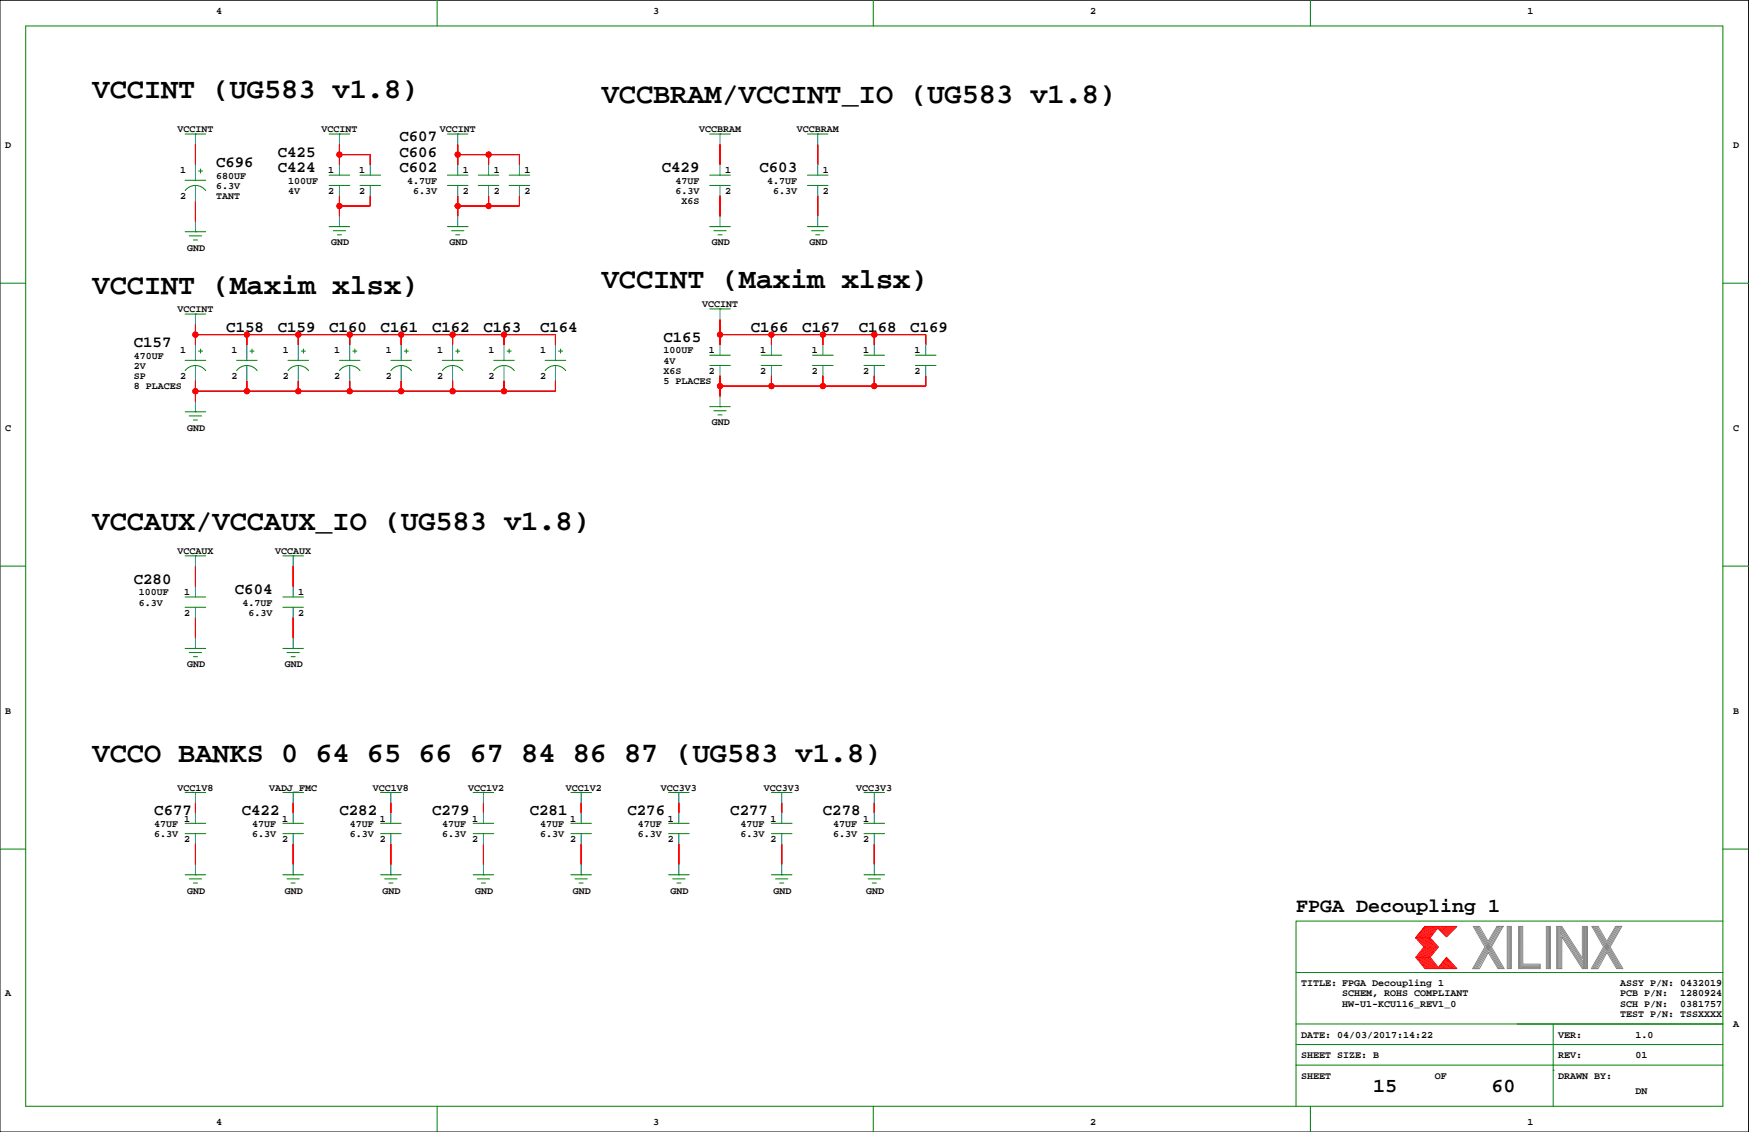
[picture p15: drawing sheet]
<svg xmlns="http://www.w3.org/2000/svg" width="432mm" height="279mm" viewBox="0 0 432 279" stroke-linecap="round" stroke-linejoin="round" font-family="sans-serif">
<defs><g id="words">
<g font-size="7.1">
<text x="22.9" y="24.2">VCCINT (UG583 v1.8)</text>
<text x="148.6" y="25.5">VCCBRAM/VCCINT_IO (UG583 v1.8)</text>
<text x="148.6" y="71.2">VCCINT (Maxim xlsx)</text>
<text x="22.9" y="72.5">VCCINT (Maxim xlsx)</text>
<text x="22.9" y="130.9">VCCAUX/VCCAUX_IO (UG583 v1.8)</text>
<text x="22.9" y="188">VCCO BANKS 0 64 65 66 67 84 86 87 (UG583 v1.8)</text>
</g>
<g font-size="4.9">
<text x="320" y="225.2">FPGA Decoupling 1</text>
<text x="339" y="269.6">15</text>
<text x="368.2" y="269.6">60</text>
</g>
<g font-size="3.9">
<text x="98.6" y="34.9">C607</text>
<text x="53.3" y="41.3">C696</text>
<text x="68.6" y="38.7">C425</text>
<text x="98.6" y="38.7">C606</text>
<text x="68.6" y="42.5">C424</text>
<text x="98.6" y="42.5">C602</text>
<text x="163.4" y="42.5">C429</text>
<text x="187.5" y="42.5">C603</text>
<text x="55.9" y="81.9">C158</text>
<text x="68.6" y="81.9">C159</text>
<text x="81.3" y="81.9">C160</text>
<text x="94" y="81.9">C161</text>
<text x="106.7" y="81.9">C162</text>
<text x="119.4" y="81.9">C163</text>
<text x="133.3" y="81.9">C164</text>
<text x="185.4" y="81.9">C166</text>
<text x="198.1" y="81.9">C167</text>
<text x="212" y="81.9">C168</text>
<text x="224.7" y="81.9">C169</text>
<text x="33" y="85.7">C157</text>
<text x="163.8" y="84.4">C165</text>
<text x="33" y="144.1">C280</text>
<text x="58" y="146.7">C604</text>
<text x="38.1" y="201.3">C677</text>
<text x="59.7" y="201.3">C422</text>
<text x="83.8" y="201.3">C282</text>
<text x="106.7" y="201.3">C279</text>
<text x="130.8" y="201.3">C281</text>
<text x="154.9" y="201.3">C276</text>
<text x="180.3" y="201.3">C277</text>
<text x="203.2" y="201.3">C278</text>
</g>
<g font-size="2.5">
<text x="53.3" y="3.4">4</text>
<text x="161.3" y="3.4">3</text>
<text x="269.2" y="3.4">2</text>
<text x="377.1" y="3.4">1</text>
<text x="43.8" y="32.6">VCCINT</text>
<text x="79.4" y="32.6">VCCINT</text>
<text x="108.6" y="32.6">VCCINT</text>
<text x="172.6" y="32.6">VCCBRAM</text>
<text x="196.7" y="32.6">VCCBRAM</text>
<text x="1.3" y="36.4">D</text>
<text x="427.9" y="36.4">D</text>
<text x="44.4" y="42.8">1</text>
<text x="53.3" y="44.1">680UF</text>
<text x="53.3" y="46.6">6.3V</text>
<text x="71.1" y="47.9">4V</text>
<text x="71.1" y="45.3">100UF</text>
<text x="81" y="42.8">1</text>
<text x="81" y="47.9">2</text>
<text x="88.7" y="42.8">1</text>
<text x="88.7" y="47.9">2</text>
<text x="100.5" y="45.3">4.7UF</text>
<text x="102" y="47.9">6.3V</text>
<text x="114.3" y="42.8">1</text>
<text x="114.3" y="47.9">2</text>
<text x="121.9" y="42.8">1</text>
<text x="121.9" y="47.9">2</text>
<text x="129.5" y="42.8">1</text>
<text x="129.5" y="47.9">2</text>
<text x="166.8" y="45.3">47UF</text>
<text x="166.8" y="47.9">6.3V</text>
<text x="179" y="47.9">2</text>
<text x="179" y="42.8">1</text>
<text x="189.4" y="45.3">4.7UF</text>
<text x="190.9" y="47.9">6.3V</text>
<text x="203.2" y="42.8">1</text>
<text x="203.2" y="47.9">2</text>
<text x="44.4" y="49.1">2</text>
<text x="53.3" y="49.1">TANT</text>
<text x="168.2" y="50.4">X6S</text>
<text x="46.2" y="61.8">GND</text>
<text x="81.8" y="60.6">GND</text>
<text x="111" y="60.6">GND</text>
<text x="175.7" y="60.6">GND</text>
<text x="199.9" y="60.6">GND</text>
<text x="43.8" y="77.1">VCCINT</text>
<text x="173.3" y="75.8">VCCINT</text>
<text x="33" y="88.5">470UF</text>
<text x="44.4" y="87.2">1</text>
<text x="57.1" y="87.2">1</text>
<text x="69.8" y="87.2">1</text>
<text x="82.5" y="87.2">1</text>
<text x="95.2" y="87.2">1</text>
<text x="107.9" y="87.2">1</text>
<text x="120.6" y="87.2">1</text>
<text x="133.3" y="87.2">1</text>
<text x="163.8" y="87.2">100UF</text>
<text x="163.8" y="89.8">4V</text>
<text x="175" y="87.2">1</text>
<text x="187.7" y="87.2">1</text>
<text x="200.4" y="87.2">1</text>
<text x="213.1" y="87.2">1</text>
<text x="225.8" y="87.2">1</text>
<text x="33" y="91">2V</text>
<text x="33" y="93.6">SP</text>
<text x="44.4" y="93.6">2</text>
<text x="57.1" y="93.6">2</text>
<text x="69.8" y="93.6">2</text>
<text x="82.5" y="93.6">2</text>
<text x="95.2" y="93.6">2</text>
<text x="107.9" y="93.6">2</text>
<text x="120.6" y="93.6">2</text>
<text x="133.3" y="93.6">2</text>
<text x="163.8" y="94.9">5 PLACES</text>
<text x="163.8" y="92.3">X6S</text>
<text x="175" y="92.3">2</text>
<text x="187.7" y="92.3">2</text>
<text x="200.4" y="92.3">2</text>
<text x="213.1" y="92.3">2</text>
<text x="225.8" y="92.3">2</text>
<text x="33" y="96.1">8 PLACES</text>
<text x="1.3" y="106.3">C</text>
<text x="46.2" y="106.3">GND</text>
<text x="175.7" y="105">GND</text>
<text x="427.9" y="106.3">C</text>
<text x="43.8" y="136.8">VCCAUX</text>
<text x="67.9" y="136.8">VCCAUX</text>
<text x="34.3" y="146.9">100UF</text>
<text x="34.3" y="149.4">6.3V</text>
<text x="45.5" y="146.9">1</text>
<text x="59.9" y="149.4">4.7UF</text>
<text x="73.6" y="146.9">1</text>
<text x="45.5" y="152">2</text>
<text x="61.4" y="152">6.3V</text>
<text x="73.6" y="152">2</text>
<text x="46.2" y="164.7">GND</text>
<text x="70.3" y="164.7">GND</text>
<text x="1.3" y="176.1">B</text>
<text x="427.9" y="176.1">B</text>
<text x="43.8" y="195.2">VCC1V8</text>
<text x="66.4" y="195.2">VADJ_FMC</text>
<text x="92.1" y="195.2">VCC1V8</text>
<text x="115.5" y="195.2">VCC1V2</text>
<text x="139.7" y="195.2">VCC1V2</text>
<text x="163.2" y="195.2">VCC3V3</text>
<text x="188.6" y="195.2">VCC3V3</text>
<text x="211.4" y="195.2">VCC3V3</text>
<text x="45.5" y="202.8">1</text>
<text x="69.6" y="202.8">1</text>
<text x="93.7" y="202.8">1</text>
<text x="116.6" y="202.8">1</text>
<text x="140.7" y="202.8">1</text>
<text x="164.9" y="202.8">1</text>
<text x="190.2" y="202.8">1</text>
<text x="213.1" y="202.8">1</text>
<text x="38.1" y="204">47UF</text>
<text x="38.1" y="206.6">6.3V</text>
<text x="45.5" y="207.9">2</text>
<text x="62.2" y="206.6">6.3V</text>
<text x="62.2" y="204">47UF</text>
<text x="69.6" y="207.9">2</text>
<text x="86.3" y="206.6">6.3V</text>
<text x="86.3" y="204">47UF</text>
<text x="93.7" y="207.9">2</text>
<text x="109.2" y="206.6">6.3V</text>
<text x="109.2" y="204">47UF</text>
<text x="116.6" y="207.9">2</text>
<text x="133.3" y="206.6">6.3V</text>
<text x="133.3" y="204">47UF</text>
<text x="140.7" y="207.9">2</text>
<text x="157.4" y="206.6">6.3V</text>
<text x="157.4" y="204">47UF</text>
<text x="164.9" y="207.9">2</text>
<text x="182.8" y="206.6">6.3V</text>
<text x="182.8" y="204">47UF</text>
<text x="190.2" y="207.9">2</text>
<text x="205.7" y="206.6">6.3V</text>
<text x="205.7" y="204">47UF</text>
<text x="213.1" y="207.9">2</text>
<text x="46.2" y="220.6">GND</text>
<text x="70.3" y="220.6">GND</text>
<text x="94.5" y="220.6">GND</text>
<text x="117.3" y="220.6">GND</text>
<text x="141.4" y="220.6">GND</text>
<text x="165.6" y="220.6">GND</text>
<text x="191" y="220.6">GND</text>
<text x="213.8" y="220.6">GND</text>
<text x="1.3" y="245.9">A</text>
<text x="321.2" y="243.4">TITLE: FPGA Decoupling 1</text>
<text x="331.4" y="245.9">SCHEM, ROHS COMPLIANT</text>
<text x="400" y="245.9">PCB P/N:</text>
<text x="400" y="243.4">ASSY P/N: 0432019</text>
<text x="414.8" y="245.9">1280924</text>
<text x="331.4" y="248.5">HW-U1-KCU116_REV1_0</text>
<text x="400" y="251">TEST P/N: TSSXXXX</text>
<text x="400" y="248.5">SCH P/N:</text>
<text x="414.8" y="248.5">0381757</text>
<text x="321.2" y="256.1">DATE: 04/03/2017:14:22</text>
<text x="384.7" y="256.1">VER:</text>
<text x="403.8" y="256.1">1.0</text>
<text x="427.9" y="253.6">A</text>
<text x="321.2" y="261.2">SHEET SIZE: B</text>
<text x="384.7" y="261.2">REV:</text>
<text x="403.8" y="261.2">01</text>
<text x="321.2" y="266.3">SHEET</text>
<text x="354.2" y="266.3">OF</text>
<text x="384.7" y="266.3">DRAWN BY:</text>
<text x="403.8" y="270.1">DN</text>
<text x="53.3" y="277.7">4</text>
<text x="161.3" y="277.7">3</text>
<text x="269.2" y="277.7">2</text>
<text x="377.1" y="277.7">1</text>
</g>
</g></defs>
<path d="M0 .1h431.7v279.3h-431.7z" fill="none" stroke="#000" stroke-width=".25"/>
<g fill="none" stroke="#008000" stroke-width=".25">
<path d="M6.3 6.4h419.1v266.7h-419.1zM107.9 .1v6.3M215.6 .1v6.3M323.5 .1v6.3M45.7 33.1h5.1M48.2 33.1h.1M81.3 33.1h5M83.8 33.1h.1M110.5 33.1h5M113 33.1h.1M175.2 33.1h5.1M177.8 33.1h.1"/>
<path d="M199.3 33.1h5.1M201.9 33.1h.1M45.7 57.2h5.1M45.7 44.5h5.1M45.7 47a3.2 3.2 0 0 1 5.1 0M46.7 58.2h3.1M47.7 59.2h1.1M48.2 57.2h.1M49 42.2h1M49.5 41.7v1M81.3 55.9h5M81.3 45.8h5"/>
<path d="M81.3 43.2h5M82.3 56.9h3M83.3 58h1M83.8 55.9h.1M88.9 45.8h5.1M88.9 43.2h5.1M110.5 55.9h5M110.5 45.8h5M110.5 43.2h5M111.5 56.9h3M112.5 58h1M113 55.9h.1"/>
<path d="M118.1 45.8h5.1M118.1 43.2h5.1M125.7 45.8h5.1M125.7 43.2h5.1M175.2 55.9h5.1M175.2 45.8h5.1M175.2 43.2h5.1M176.2 56.9h3.1M177.3 58h1M177.8 55.9h.1M199.3 55.9h5.1M199.3 45.8h5.1"/>
<path d="M199.3 43.2h5.1M200.4 56.9h3M201.4 58h1M201.9 55.9h.1M0 69.9h6.3M45.7 77.5h5.1M48.2 77.5h.1M175.2 76.2h5.1M177.8 76.2h.1M425.4 69.9h6.3M45.7 88.9h5.1M45.7 91.5a3.2 3.2 0 0 1 5.1 0"/>
<path d="M49 86.7h1M49.5 86.2v1M58.4 88.9h5.1M58.4 91.5a3.2 3.2 0 0 1 5.1 0M61.7 86.7h1M62.2 86.2v1M71.1 88.9h5.1M71.1 91.5a3.2 3.2 0 0 1 5.1 0M74.4 86.7h1M74.9 86.2v1M83.8 88.9h5.1M83.8 91.5a3.2 3.2 0 0 1 5.1 0"/>
<path d="M87.1 86.7h1M87.6 86.2v1M96.5 88.9h5.1M96.5 91.5a3.2 3.2 0 0 1 5.1 0M99.8 86.7h1M100.3 86.2v1M109.2 88.9h5.1M109.2 91.5a3.2 3.2 0 0 1 5.1 0M112.5 86.7h1M113 86.2v1M121.9 88.9h5.1M121.9 91.5a3.2 3.2 0 0 1 5.1 0"/>
<path d="M125.2 86.7h1M125.7 86.2v1M134.6 88.9h5.1M134.6 91.5a3.2 3.2 0 0 1 5.1 0M137.9 86.7h1M138.4 86.2v1M175.2 90.2h5.1M175.2 87.7h5.1M187.9 90.2h5.1M187.9 87.7h5.1M200.6 90.2h5.1M200.6 87.7h5.1"/>
<path d="M213.3 90.2h5.1M213.3 87.7h5.1M226 90.2h5.1M226 87.7h5.1M45.7 101.6h5.1M46.7 102.7h3.1M47.7 103.7h1.1M48.2 101.6h.1M175.2 100.4h5.1M176.2 101.4h3.1M177.3 102.4h1M177.8 100.4h.1"/>
<path d="M0 139.7h6.3M45.7 137.2h5.1M48.2 137.2h.1M69.8 137.2h5.1M72.4 137.2h.1M425.4 139.7h6.3M45.7 149.9h5.1M45.7 147.3h5.1M69.8 149.9h5.1M69.8 147.3h5.1M45.7 160h5.1M46.7 161.1h3.1"/>
<path d="M47.7 162.1h1.1M48.2 160h.1M69.8 160h5.1M70.8 161.1h3.1M71.9 162.1h1M72.4 160h.1M45.7 195.6h5.1M48.2 195.6h.1M69.8 195.6h5.1M72.4 195.6h.1M94 195.6h5M96.5 195.6h.1"/>
<path d="M116.8 195.6h5.1M119.4 195.6h.1M140.9 195.6h5.1M143.5 195.6h.1M165.1 195.6h5M167.6 195.6h.1M190.5 195.6h5M193 195.6h.1M213.3 195.6h5.1M215.9 195.6h.1M0 209.6h6.3M45.7 215.9h5.1"/>
<path d="M45.7 205.8h5.1M45.7 203.2h5.1M46.7 216.9h3.1M47.7 217.9h1.1M48.2 215.9h.1M69.8 215.9h5.1M69.8 205.8h5.1M69.8 203.2h5.1M70.8 216.9h3.1M71.9 217.9h1M72.4 215.9h.1M94 215.9h5"/>
<path d="M94 205.8h5M94 203.2h5M95 216.9h3M96 217.9h1M96.5 215.9h.1M116.8 215.9h5.1M116.8 205.8h5.1M116.8 203.2h5.1M117.8 216.9h3.1M118.8 217.9h1.1M119.4 215.9h.1M140.9 215.9h5.1"/>
<path d="M140.9 205.8h5.1M140.9 203.2h5.1M142 216.9h3M143 217.9h1M143.5 215.9h.1M165.1 215.9h5M165.1 205.8h5M165.1 203.2h5M166.1 216.9h3M167.1 217.9h1M167.6 215.9h.1M190.5 215.9h5"/>
<path d="M190.5 205.8h5M190.5 203.2h5M191.5 216.9h3M192.5 217.9h1M193 215.9h.1M213.3 215.9h5.1M213.3 205.8h5.1M213.3 203.2h5.1M214.3 216.9h3.1M215.3 217.9h1.1M215.9 215.9h.1M425.4 209.6h6.3"/>
<path d="M425.4 227.3h-105.4v35.6M320 257.8h105.4M320 252.7h105.4M320 240h105.4M383.5 252.7v20.4M107.9 273.1v6.3M215.6 273.1v6.3M320 262.9v10.2M320 262.9h105.4M323.5 273.1v6.3M383.5 264.2h.1"/>
</g>
<g fill="none" stroke="#f00" stroke-width=".25">
<path d="M48.2 35.6v5.1M83.8 35.6v5.1M83.8 38.2h7.6v2.5M113 38.2h15.2v2.5M113 35.6v5.1M120.6 38.2v2.5M177.8 35.6v5.1M201.9 35.6v5.1M48.2 49.6v5.1M83.8 48.3v5.1M91.4 48.3v2.6h-7.6M113 48.3v5.1"/>
<path d="M120.6 48.3v2.6M128.2 48.3v2.6h-15.2M177.8 48.3v5.1M201.9 48.3v5.1M177.8 78.8v6.3M48.2 80.1v5M48.2 94v5.1M48.2 82.6h88.9v2.5M60.9 82.6v2.5M60.9 94v2.6M73.6 82.6v2.5M73.6 94v2.6"/>
<path d="M86.3 82.6v2.5M86.3 94v2.6M99 82.6v2.5M99 94v2.6M111.7 82.6v2.5M111.7 94v2.6M124.4 82.6v2.5M124.4 94v2.6M137.1 94v2.6h-88.9M177.8 92.8v5M177.8 82.6h50.7v2.5M190.5 82.6v2.5"/>
<path d="M190.5 92.8v2.5M203.2 82.6v2.5M203.2 92.8v2.5M215.9 82.6v2.5M215.9 92.8v2.5M228.5 92.8v2.5h-50.7M48.2 139.7v5.1M72.4 139.7v5.1M48.2 152.4v5.1M72.4 152.4v5.1M48.2 198.1v2.6M72.4 198.1v2.6"/>
<path d="M96.5 198.1v2.6M119.4 198.1v2.6M143.5 198.1v2.6M167.6 198.1v2.6M193 198.1v2.6M215.9 198.1v2.6M48.2 208.3v5.1M72.4 208.3v5.1M96.5 208.3v5.1M119.4 208.3v5.1M143.5 208.3v5.1M167.6 208.3v5.1"/>
<path d="M193 208.3v5.1M215.9 208.3v5.1M349.5 236.3h3.6M349.9 231.5l1.9 2.2-2 2.6 2.2 2.8M350.1 236.3l2.2 2.8M350.2 231.5l1.9 2.3-2 2.5M350.4 236.3l2.2 2.8M350.5 231.5l1.9 2.3-2 2.5M350.6 236.3l2.3 2.7M350.8 231.5l1.9 2.3-2 2.5M351 236.3l2.2 2.8M351.1 231.5l1.9 2.3-2 2.5"/>
<path d="M351.3 236.3l2.2 2.8M351.4 231.5l1.9 2.3-2 2.5M351.6 236.3l2.2 2.8M351.7 231.5l1.9 2.2M351.8 228.7l-2.3 2.8 2.3-2.8h7.9l-2.6 2.5-2.1-2.1-1.9 2.4 2 2.2-2 2.6 2 2.5 2-2.5 2.6 2.8h-7.9l-2.3-2.8M351.9 236.3l2.2 2.8M352 231.5l1.9 2.2M352.1 228.7l-2.2 2.7M352.2 236.3l2.2 2.8M352.3 231.5l1.9 2.3-2 2.5M352.4 228.7l-2.2 2.7M352.5 236.3l2.2 2.8"/>
<path d="M352.6 231.5l1.9 2.2M352.7 228.7l-2.2 2.7M352.8 236.3l2.2 2.8M352.8 231.5l2 2.2M353 228.7l-2.2 2.7M353.1 231.5h-3.6l2.1 2.2-2.1 2.6M353.2 228.7l-2.1 2.7M353.6 233.8l-2 2.5M353.6 228.7l-2.2 2.7M353.8 228.7l-2.1 2.7M353.9 233.8l-1.9 2.4M354.1 228.7l-2.1 2.7"/>
<path d="M354.4 228.7l-2.1 2.7M354.5 233.8l-2 2.5M354.7 228.7l-2.1 2.7M354.8 233.8l-2 2.5M355 228.7l-2.1 2.7M355.2 238.8l.2 .3M355.3 238.6l.4 .5M355.4 228.7l-.4 .4M355.4 238.4l.6 .7M355.6 238.3l.7 .8M355.7 238.1l.9 1M355.7 228.7l-.5 .5"/>
<path d="M355.9 237.9l1 1.2M356 237.8l1.2 1.3M356.1 228.7l-.8 .7M356.1 237.6l1.4 1.4M356.3 237.4l1.5 1.7M356.4 237.2l1.6 1.9M356.5 228.7l-1 .9M356.5 237.1l1.8 2M356.7 236.9l1.9 2.2M356.8 236.7l2.1 2.4M356.8 228.7l-1.1 1.1M356.9 236.6l2.3 2.5"/>
<path d="M357.1 236.5l2.3 2.6M357.2 228.7l-1.3 1.2M357.5 228.7l-1.4 1.4M357.8 228.7l-1.6 1.6M358.2 228.7l-1.8 1.7M358.5 228.7l-1.9 1.9M359 228.7l-2.2 2.1M359.3 228.7l-2.3 2.3"/>
<circle cx="83.8" cy="38.2" r=".63"/>
<circle cx="113" cy="38.2" r=".63"/>
<circle cx="120.6" cy="38.2" r=".63"/>
<circle cx="83.8" cy="50.9" r=".63"/>
<circle cx="113" cy="50.9" r=".63"/>
<circle cx="120.6" cy="50.9" r=".63"/>
<circle cx="48.2" cy="96.6" r=".63"/>
<circle cx="48.2" cy="82.6" r=".63"/>
<circle cx="60.9" cy="96.6" r=".63"/>
<circle cx="60.9" cy="82.6" r=".63"/>
<circle cx="73.6" cy="96.6" r=".63"/>
<circle cx="73.6" cy="82.6" r=".63"/>
<circle cx="86.3" cy="96.6" r=".63"/>
<circle cx="86.3" cy="82.6" r=".63"/>
<circle cx="99" cy="96.6" r=".63"/>
<circle cx="99" cy="82.6" r=".63"/>
<circle cx="111.7" cy="96.6" r=".63"/>
<circle cx="111.7" cy="82.6" r=".63"/>
<circle cx="124.4" cy="96.6" r=".63"/>
<circle cx="124.4" cy="82.6" r=".63"/>
<circle cx="177.8" cy="95.3" r=".63"/>
<circle cx="177.8" cy="82.6" r=".63"/>
<circle cx="190.5" cy="95.3" r=".63"/>
<circle cx="190.5" cy="82.6" r=".63"/>
<circle cx="203.2" cy="95.3" r=".63"/>
<circle cx="203.2" cy="82.6" r=".63"/>
<circle cx="215.9" cy="95.3" r=".63"/>
<circle cx="215.9" cy="82.6" r=".63"/>
</g>
<g fill="none" stroke="#848684" stroke-width=".25">
<path d="M364 228.7l6.1 10.4M364.3 228.7l6.1 10.4M364.6 228.7l6.1 10.4M364.9 228.7l6.1 10.4M367.4 232.3l-2.1-3.6h-1.6l2.9 5-3 5.4h1.7l2.1-4 2.4 4h1.6l-3.2-5.4M369.6 228.7l-2.2 3.6M369.8 228.7l-5.9 10.4M370.2 228.7l-6 10.4M370.5 228.7l-6 10.4M370.8 228.7l-6 10.4M371.1 228.7h-1.5h1.5l-2.9 5M372.1 228.7h1v10.4h-1z"/>
<path d="M372.4 228.7v10.4M372.6 228.7v10.4M372.9 228.7v10.4M374.9 228.7h1v9.3h4.3v1.1h-5.3zM375.1 228.7v10.4M375.4 228.7v10.4M375.7 228.7v10.4M375.7 238.2h4.5M375.7 238.5h4.5M375.7 238.8h4.5M381.8 228.7h1v10.4h-1zM382 228.7v10.4"/>
<path d="M382.3 228.7v10.4M382.5 228.7v10.4M384.3 228.7h1.3l5.1 7.8v-7.8h1.2v10.4h-1.2l-5.1-7.9v7.9h-1.3zM384.5 228.7v10.4M384.8 228.7v10.4M385.1 228.7v10.4M385.3 228.7v10.4M385.3 230.3l5.6 8.7M385.3 229.8l5.6 8.7M385.3 229.2l5.6 8.7M385.3 228.8l5.6 8.7M390.9 228.7v10.4"/>
<path d="M391.2 228.7v10.4M391.5 228.7v10.4M391.7 228.6v10.4M393.3 228.7l6.1 10.4M393.6 228.7l6.1 10.4M393.9 228.7l6.1 10.4M394.2 228.7l6.1 10.4M396.7 232.3l-2.1-3.6h-1.6l2.9 5-3 5.4M397.5 233.7l3.2 5.4h-1.6l-2.4-4-2.2 4h-1.6M398.9 228.7l-2.2 3.6M399.1 228.7l-6 10.4M399.4 228.7l-5.9 10.4"/>
<path d="M399.7 228.7l-5.9 10.4M400.1 228.7l-6 10.4M400.4 228.7h-1.5h1.5l-2.9 5"/>
</g>
<g fill="#f00" stroke="#f00" stroke-width=".25">
<path d="M201.9 35.6v5.1z" fill-rule="evenodd"/>
<path d="M201.9 48.3v5.1z" fill-rule="evenodd"/>
<path d="M143.5 208.3v5.1z" fill-rule="evenodd"/>
<path d="M143.5 198.1v2.6z" fill-rule="evenodd"/>
<path d="M48.2 139.7v5.1z" fill-rule="evenodd"/>
<path d="M48.2 152.4v5.1z" fill-rule="evenodd"/>
<path d="M83.8 38.2v2.5z" fill-rule="evenodd"/>
<path d="M83.8 35.6v2.6z" fill-rule="evenodd"/>
<path d="M83.8 38.2h7.6z" fill-rule="evenodd"/>
<path d="M91.4 38.2v2.5z" fill-rule="evenodd"/>
<path d="M83.8 50.9v2.5z" fill-rule="evenodd"/>
<path d="M91.4 48.3v2.6z" fill-rule="evenodd"/>
<path d="M83.8 50.9h7.6z" fill-rule="evenodd"/>
<path d="M83.8 48.3v2.6z" fill-rule="evenodd"/>
<path d="M48.2 198.1v2.6z" fill-rule="evenodd"/>
<path d="M48.2 208.3v5.1z" fill-rule="evenodd"/>
<path d="M167.6 208.3v5.1z" fill-rule="evenodd"/>
<path d="M167.6 198.1v2.6z" fill-rule="evenodd"/>
<path d="M193 208.3v5.1z" fill-rule="evenodd"/>
<path d="M193 198.1v2.6z" fill-rule="evenodd"/>
<path d="M215.9 208.3v5.1z" fill-rule="evenodd"/>
<path d="M215.9 198.1v2.6z" fill-rule="evenodd"/>
<path d="M72.4 208.3v5.1z" fill-rule="evenodd"/>
<path d="M72.4 198.1v2.6z" fill-rule="evenodd"/>
<path d="M119.4 208.3v5.1z" fill-rule="evenodd"/>
<path d="M119.4 198.1v2.6z" fill-rule="evenodd"/>
<path d="M177.8 35.6v5.1z" fill-rule="evenodd"/>
<path d="M177.8 48.3v5.1z" fill-rule="evenodd"/>
<path d="M48.2 49.6v5.1z" fill-rule="evenodd"/>
<path d="M48.2 35.6v5.1z" fill-rule="evenodd"/>
<path d="M113 38.2h7.6z" fill-rule="evenodd"/>
<path d="M128.2 38.2v2.5z" fill-rule="evenodd"/>
<path d="M120.6 38.2h7.6z" fill-rule="evenodd"/>
<path d="M120.6 38.2v2.5z" fill-rule="evenodd"/>
<path d="M113 38.2v2.5z" fill-rule="evenodd"/>
<path d="M113 35.6v2.6z" fill-rule="evenodd"/>
<path d="M113 50.9h7.6z" fill-rule="evenodd"/>
<path d="M128.2 48.3v2.6z" fill-rule="evenodd"/>
<path d="M120.6 50.9h7.6z" fill-rule="evenodd"/>
<path d="M120.6 48.3v2.6z" fill-rule="evenodd"/>
<path d="M113 50.9v2.5z" fill-rule="evenodd"/>
<path d="M113 48.3v2.6z" fill-rule="evenodd"/>
<path d="M72.4 139.7v5.1z" fill-rule="evenodd"/>
<path d="M72.4 152.4v5.1z" fill-rule="evenodd"/>
<path d="M96.5 198.1v2.6z" fill-rule="evenodd"/>
<path d="M96.5 208.3v5.1z" fill-rule="evenodd"/>
<path d="M177.8 78.8v3.8z" fill-rule="evenodd"/>
<path d="M203.2 82.6v2.5z" fill-rule="evenodd"/>
<path d="M215.9 82.6v2.5z" fill-rule="evenodd"/>
<path d="M190.5 82.6v2.5z" fill-rule="evenodd"/>
<path d="M177.8 82.6v2.5z" fill-rule="evenodd"/>
<path d="M177.8 82.6h12.7z" fill-rule="evenodd"/>
<path d="M190.5 82.6h12.7z" fill-rule="evenodd"/>
<path d="M228.5 82.6v2.5z" fill-rule="evenodd"/>
<path d="M215.9 82.6h12.6z" fill-rule="evenodd"/>
<path d="M203.2 82.6h12.7z" fill-rule="evenodd"/>
<path d="M203.2 92.8v2.5z" fill-rule="evenodd"/>
<path d="M215.9 92.8v2.5z" fill-rule="evenodd"/>
<path d="M190.5 92.8v2.5z" fill-rule="evenodd"/>
<path d="M177.8 92.8v2.5z" fill-rule="evenodd"/>
<path d="M177.8 95.3v2.5z" fill-rule="evenodd"/>
<path d="M177.8 95.3h12.7z" fill-rule="evenodd"/>
<path d="M190.5 95.3h12.7z" fill-rule="evenodd"/>
<path d="M228.5 92.8v2.5z" fill-rule="evenodd"/>
<path d="M215.9 95.3h12.6z" fill-rule="evenodd"/>
<path d="M203.2 95.3h12.7z" fill-rule="evenodd"/>
<path d="M124.4 94v2.6z" fill-rule="evenodd"/>
<path d="M111.7 94v2.6z" fill-rule="evenodd"/>
<path d="M99 94v2.6z" fill-rule="evenodd"/>
<path d="M73.6 94v2.6z" fill-rule="evenodd"/>
<path d="M48.2 94v2.6z" fill-rule="evenodd"/>
<path d="M48.2 96.6v2.5z" fill-rule="evenodd"/>
<path d="M48.2 96.6h12.7z" fill-rule="evenodd"/>
<path d="M60.9 94v2.6z" fill-rule="evenodd"/>
<path d="M60.9 96.6h12.7z" fill-rule="evenodd"/>
<path d="M73.6 96.6h12.7z" fill-rule="evenodd"/>
<path d="M86.3 94v2.6z" fill-rule="evenodd"/>
<path d="M86.3 96.6h12.7z" fill-rule="evenodd"/>
<path d="M99 96.6h12.7z" fill-rule="evenodd"/>
<path d="M111.7 96.6h12.7z" fill-rule="evenodd"/>
<path d="M124.4 96.6h12.7z" fill-rule="evenodd"/>
<path d="M137.1 94v2.6z" fill-rule="evenodd"/>
<path d="M124.4 82.6v2.5z" fill-rule="evenodd"/>
<path d="M111.7 82.6v2.5z" fill-rule="evenodd"/>
<path d="M99 82.6v2.5z" fill-rule="evenodd"/>
<path d="M73.6 82.6v2.5z" fill-rule="evenodd"/>
<path d="M48.2 82.6v2.5z" fill-rule="evenodd"/>
<path d="M48.2 80.1v2.5z" fill-rule="evenodd"/>
<path d="M48.2 82.6h12.7z" fill-rule="evenodd"/>
<path d="M60.9 82.6v2.5z" fill-rule="evenodd"/>
<path d="M60.9 82.6h12.7z" fill-rule="evenodd"/>
<path d="M73.6 82.6h12.7z" fill-rule="evenodd"/>
<path d="M86.3 82.6v2.5z" fill-rule="evenodd"/>
<path d="M86.3 82.6h12.7z" fill-rule="evenodd"/>
<path d="M99 82.6h12.7z" fill-rule="evenodd"/>
<path d="M111.7 82.6h12.7z" fill-rule="evenodd"/>
<path d="M124.4 82.6h12.7z" fill-rule="evenodd"/>
<path d="M137.1 82.6v2.5z" fill-rule="evenodd"/>
<circle cx="83.8" cy="38.2" r=".63"/>
<circle cx="83.8" cy="50.9" r=".63"/>
<circle cx="120.6" cy="38.2" r=".63"/>
<circle cx="113" cy="38.2" r=".63"/>
<circle cx="120.6" cy="50.9" r=".63"/>
<circle cx="113" cy="50.9" r=".63"/>
<circle cx="177.8" cy="82.6" r=".63"/>
<circle cx="190.5" cy="82.6" r=".63"/>
<circle cx="203.2" cy="82.6" r=".63"/>
<circle cx="215.9" cy="82.6" r=".63"/>
<circle cx="177.8" cy="95.3" r=".63"/>
<circle cx="190.5" cy="95.3" r=".63"/>
<circle cx="203.2" cy="95.3" r=".63"/>
<circle cx="215.9" cy="95.3" r=".63"/>
<circle cx="48.2" cy="96.6" r=".63"/>
<circle cx="60.9" cy="96.6" r=".63"/>
<circle cx="73.6" cy="96.6" r=".63"/>
<circle cx="86.3" cy="96.6" r=".63"/>
<circle cx="99" cy="96.6" r=".63"/>
<circle cx="111.7" cy="96.6" r=".63"/>
<circle cx="124.4" cy="96.6" r=".63"/>
<circle cx="48.2" cy="82.6" r=".63"/>
<circle cx="60.9" cy="82.6" r=".63"/>
<circle cx="73.6" cy="82.6" r=".63"/>
<circle cx="86.3" cy="82.6" r=".63"/>
<circle cx="99" cy="82.6" r=".63"/>
<circle cx="111.7" cy="82.6" r=".63"/>
<circle cx="124.4" cy="82.6" r=".63"/>
</g>
<g fill="none" stroke="#008080" stroke-width=".25">
<path d="M48.2 33.1v2.5M83.8 33.1v2.5M113 33.1v2.5M177.8 33.1v2.5M201.9 33.1v2.5M48.2 40.7v3.8M48.2 45.8v3.8M48.2 54.7v2.5M83.8 40.7v2.5M83.8 45.8v2.5M83.8 53.4v2.5M91.4 40.7v2.5"/>
<path d="M91.4 45.8v2.5M113 40.7v2.5M113 45.8v2.5M113 53.4v2.5M120.6 40.7v2.5M120.6 45.8v2.5M128.2 40.7v2.5M128.2 45.8v2.5M177.8 40.7v2.5M177.8 45.8v2.5M177.8 53.4v2.5M201.9 40.7v2.5"/>
<path d="M201.9 45.8v2.5M201.9 53.4v2.5M48.2 77.5v2.6M177.8 76.2v2.6M48.2 85.1v3.8M48.2 90.2v3.8M48.2 99.1v2.5M60.9 85.1v3.8M60.9 90.2v3.8M73.6 85.1v3.8M73.6 90.2v3.8M86.3 85.1v3.8"/>
<path d="M86.3 90.2v3.8M99 85.1v3.8M99 90.2v3.8M111.7 85.1v3.8M111.7 90.2v3.8M124.4 85.1v3.8M124.4 90.2v3.8M137.1 85.1v3.8M137.1 90.2v3.8M177.8 85.1v2.6M177.8 90.2v2.6M177.8 97.8v2.6"/>
<path d="M190.5 85.1v2.6M190.5 90.2v2.6M203.2 85.1v2.6M203.2 90.2v2.6M215.9 85.1v2.6M215.9 90.2v2.6M228.5 85.1v2.6M228.5 90.2v2.6M48.2 137.2v2.5M72.4 137.2v2.5M48.2 144.8v2.5M48.2 149.9v2.5"/>
<path d="M48.2 157.5v2.5M72.4 144.8v2.5M72.4 149.9v2.5M72.4 157.5v2.5M48.2 195.6v2.5M72.4 195.6v2.5M96.5 195.6v2.5M119.4 195.6v2.5M143.5 195.6v2.5M167.6 195.6v2.5M193 195.6v2.5M215.9 195.6v2.5"/>
<path d="M48.2 200.7v2.5M48.2 205.8v2.5M48.2 213.4v2.5M72.4 200.7v2.5M72.4 205.8v2.5M72.4 213.4v2.5M96.5 200.7v2.5M96.5 205.8v2.5M96.5 213.4v2.5M119.4 200.7v2.5M119.4 205.8v2.5M119.4 213.4v2.5"/>
<path d="M143.5 200.7v2.5M143.5 205.8v2.5M143.5 213.4v2.5M167.6 200.7v2.5M167.6 205.8v2.5M167.6 213.4v2.5M193 200.7v2.5M193 205.8v2.5M193 213.4v2.5M215.9 200.7v2.5M215.9 205.8v2.5M215.9 213.4v2.5"/>
</g>
<use href="#words"/>
</svg>
